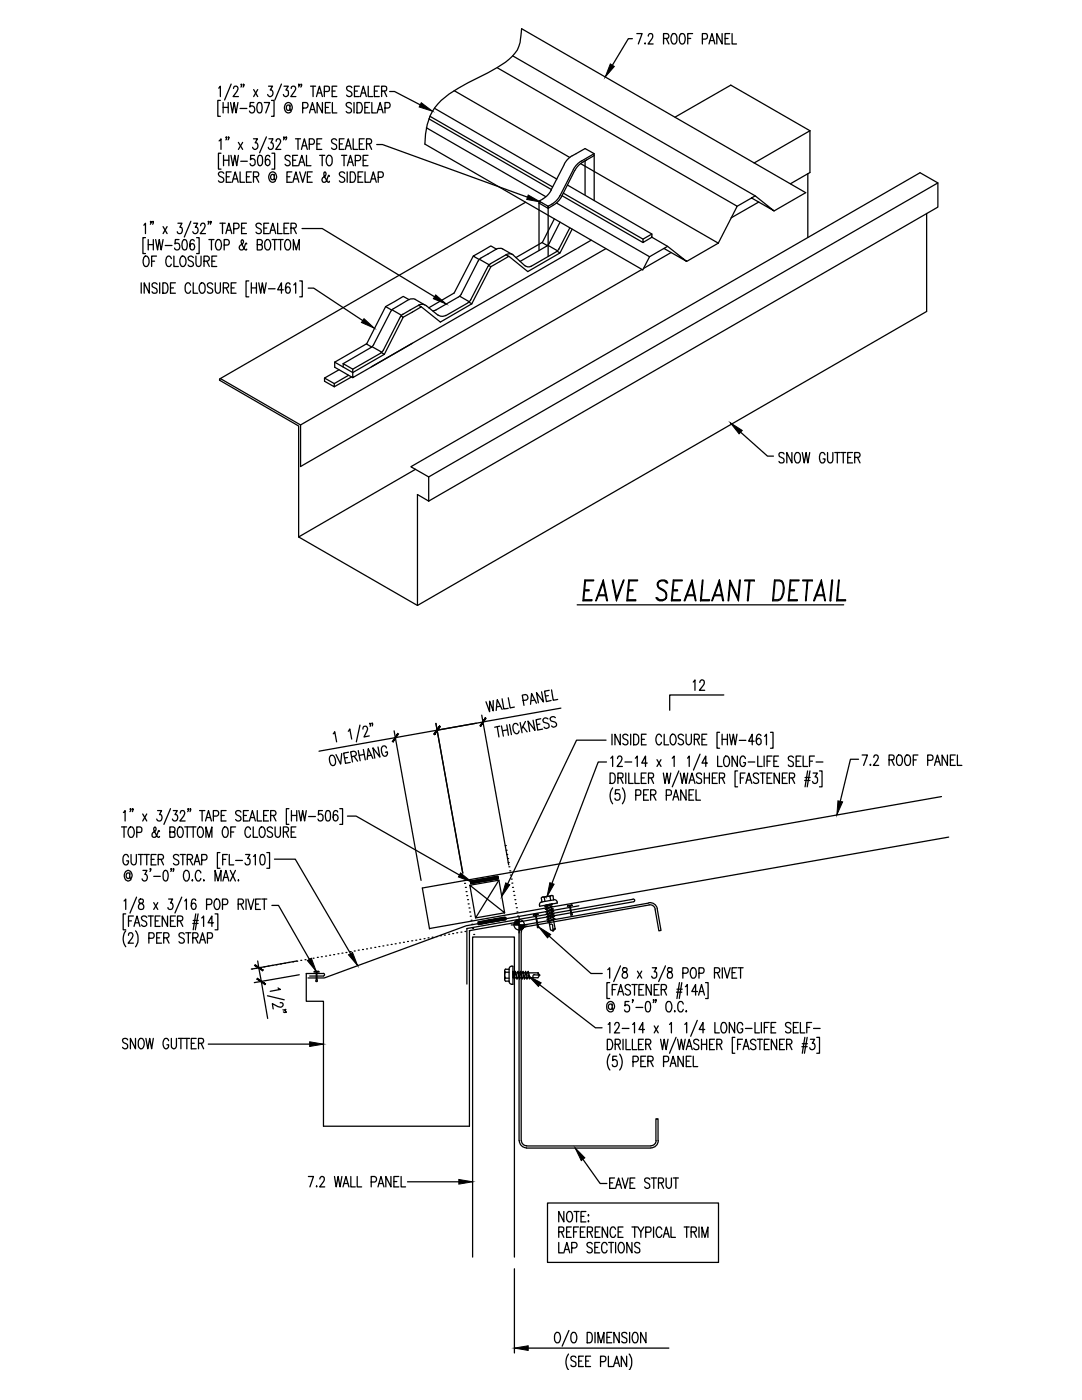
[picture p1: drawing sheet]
<svg xmlns="http://www.w3.org/2000/svg" width="216mm" height="279mm" viewBox="0 0 216 279" stroke-linecap="round" stroke-linejoin="round" font-family="sans-serif">
<g fill="none" stroke="#000" stroke-width=".25">
<path d="M43.6 17.6l.4-.4v2.1M46.1 16.8l-1.3 3.2M46.6 17.7l.1-.4 .5-.1 .2 .2 .1 .4-1 1.5h1.1M48.2 16.9h-.1l.1-.1-.1 .6M48.7 16.9h-.2l.1-.1 .1 .1-.2 .5M50.6 17.9l.8 1.4M51.4 17.9l-.8 1.4M53.6 17.2h.8l-.5 .8a.63 .63 0 0 1 .6 .8 .63 .63 0 0 1-.9 .3l-.2-.2M56.2 16.8l-1.4 3.2M56.7 17.2h.8l-.4 .8a.63 .63 0 0 1 .4 .8 .63 .63 0 0 1-.8 .3l-.2-.2M58.1 17.7l.1-.3 .2-.2 .5 .2a.71 .71 0 0 1-.2 .9l-.7 1h1M59.7 16.9l-.1 .1v-.2l.1 .3-.1 .3"/>
<path d="M60.2 16.9h-.2l.1-.1 .1 .1-.2 .5M62 17.2h1M62.5 17.2v2.1M63.1 19.3l.6-2.1 .6 2.1M63.4 18.6h.7M64.7 18.3l.9-.1 .1-.8-.3-.2h-.7v2.1M66.3 18.2h.6M67.2 17.2h-.9v2.1h.9M70.2 17.5a.52 .52 0 0 0-.7-.3 .52 .52 0 0 0-.3 .7l.7 .4a.56 .56 0 0 1 .2 .9 .56 .56 0 0 1-.9-.2M70.7 18.2h.6M71.7 17.2h-1v2.1h1M71.9 19.3l.6-2.1 .6 2.1"/>
<path d="M72.1 18.6h.8M73.5 17.2v2.1h.9M74.7 18.2h.6M75.7 17.2h-1v2.1h1M76.1 18.2h.7a.51 .51 0 0 0 .4-.5 .51 .51 0 0 0-.4-.5h-.7v2.1M76.7 18.2l.5 1.1M77.8 18.3h.9l5.1 2.6M90.6 18.1l23.1 13.3M99.2 13.5l47.9 27.7-3.8 7.3M102.3 11.1l48.4 28M126.2 7.7h-.8l-3.2 5.3M127.1 6.7h1l-.7 2.1"/>
<path d="M128.6 8.7h.2zM129.4 7.2v-.3a.48 .48 0 0 1 .7-.1 .48 .48 0 0 1 .1 .7l-.9 1.3h1M132.4 7.7h.7a.5 .5 0 0 0 .4-.5 .5 .5 0 0 0-.4-.5h-.7v2.1M133 7.7l.5 1.1M134.2 6.8l.2-.1a.88 .88 0 0 1 .7 1.3 .58 .58 0 0 1-.4 .8 .58 .58 0 0 1-.7-.5l-.1-.8zM135.8 6.8a.62 .62 0 0 1 .7 0 .62 .62 0 0 1 .2 .7l-.1 .8a.51 .51 0 0 1-.5 .5 .51 .51 0 0 1-.5-.5l-.1-.8zM137.2 7.7h.6M138.2 6.7h-1v2.1M140.2 7.8h.6a.58 .58 0 0 0 .4-.5 .58 .58 0 0 0-.4-.6h-.6v2.1M141.5 8.8l.6-2.1 .5 2.1M141.7 8.1h.7M144.1 6.7v2.1l-1.1-2.1v2.1"/>
<path d="M144.7 7.7h.6M145.6 6.7h-.9v2.1h.9M146.1 6.7v2.1h.9M43.7 28.1l.4-.4v2.1M44 20h-.5v3.2h.5M44.1 30.6h-.5v3.2h.5M44.5 20.5v2M44.5 21.4h1M44.6 31v2.1M44.6 32h1.1M44.6 34.6a.52 .52 0 0 0-.6-.3 .52 .52 0 0 0-.3 .7l.8 .5a.55 .55 0 0 1-.1 .8 .55 .55 0 0 1-.8-.2M45.2 35.3h.5"/>
<path d="M45.2 27.4v.1l-.1-.1h.1l-.1 .5M45.5 20.5v2M45.7 27.4l-.1 .1-.1-.1h.2l-.2 .5M45.7 31v2.1M46 20.5l.4 2 .3-2 .4 2 .4-2M46.1 31l.4 2.1 .3-2.1 .4 2.1 .4-2.1M46.1 34.3h-.9v2.1h.9M46.3 36.4l.6-2.1 .6 2.1M46.6 35.7h.7M47.6 28.4l.8 1.4M47.9 34.3v2.1h.9M47.9 21.6h1.4"/>
<path d="M48 32.2h1.3M48.4 28.4l-.8 1.4M49.2 35.3h.6M50.2 34.3h-1v2.1h1M50.6 27.7h.8l-.5 .8a.63 .63 0 0 1 .5 .8 .63 .63 0 0 1-.8 .4l-.2-.3M50.6 35.3h.7a.5 .5 0 0 0 .3-.5 .5 .5 0 0 0-.3-.5h-.7v2.1M50.7 20.5h-.8v.9a.66 .66 0 0 1 1 .3 .66 .66 0 0 1-.7 .8l-.4-.3M50.8 31h-.8v.9a.55 .55 0 0 1 .7-.1 .55 .55 0 0 1 .2 .7 .52 .52 0 0 1-.4 .6 .52 .52 0 0 1-.6-.4M51.1 35.3l.5 1.1M51.5 20.5h.3a1.23 1.23 0 0 1 .4 1.7l-.1 .3h-.4a1.54 1.54 0 0 1-.2-2zM51.6 31.1l.4-.1a.94 .94 0 0 1 .4 1.2l-.2 .7-.4 .2a1.69 1.69 0 0 1-.2-2zM52.7 20.5h1.1l-.8 2"/>
<path d="M53.2 27.3l-1.4 3.2M53.7 27.7h.8l-.5 .8h.3a.65 .65 0 0 1 .2 .9 .65 .65 0 0 1-.9 .2l-.1-.2M53.8 31.3a.42 .42 0 0 0-.6-.2l-.2 .3a2.09 2.09 0 0 0 .2 1.5 .59 .59 0 0 0 .7-.2 .59 .59 0 0 0-.2-.8l-.2-.1a.58 .58 0 0 0-.6 .6M54.2 20h.5v3.2h-.5M54.3 30.6h.5v3.2h-.5M54.7 35.1l-.2-.3a.51 .51 0 0 0-.5 .6 .51 .51 0 0 0 .7 .4v-.2M54.7 34.8v1l.3 .1a.84 .84 0 0 0 0-1.3 .84 .84 0 0 0-1.2 .1 .98 .98 0 0 0-.1 1.1 .98 .98 0 0 0 1 .5l.3-.2M55.1 28.2v-.3a.48 .48 0 0 1 .7-.1 .48 .48 0 0 1 .1 .7l-.9 1.3h1M56.7 27.4l-.1 .1v-.1h.1l-.1 .5M57.2 27.4l-.1 .1-.1-.1h.2l-.2 .5M57.3 35.3h.6M57.9 21.3l-.3-.3a.51 .51 0 0 0-.5 .6 .51 .51 0 0 0 .7 .3l.1-.2"/>
<path d="M57.9 21v.9l.2 .1a.84 .84 0 0 0 .1-1.2 .84 .84 0 0 0-1.3 0 .98 .98 0 0 0-.1 1.2 .98 .98 0 0 0 1.1 .5l.2-.3M57.9 31.3a.52 .52 0 0 0-.7-.3 .52 .52 0 0 0-.3 .7l.7 .4a.55 .55 0 0 1 .2 .9 .55 .55 0 0 1-.9-.2M58.2 34.3h-.9v2.1h.9M58.4 32h.6M58.4 36.4l.6-2.1 .6 2.1M58.7 35.7h.7M59 27.7h1M59.4 31h-1v2.1h1M59.5 27.7v2.1M59.6 33.1l.6-2.1 .6 2.1M59.8 34.3l.6 2.1 .6-2.1M59.8 32.4h.8"/>
<path d="M60.1 29.8l.6-2.1 .6 2.1M60.4 29.1h.7M60.4 21.6h.7a.58 .58 0 0 0 .4-.6 .58 .58 0 0 0-.4-.5h-.7v2M61.2 31v2.1h.8M61.3 35.3h.6M61.7 28.8h.6a.58 .58 0 0 0 .4-.5 .58 .58 0 0 0-.4-.6h-.6v2.1M61.8 22.5l.5-2 .6 2M62 21.9h.7M62.3 34.3h-1v2.1h1M63.2 28.7h.6M63.8 31h1M64.2 27.7h-1v2.1h1"/>
<path d="M64.3 31v2.1M64.3 20.5v2l-1-2v2M64.9 21.4h.6M65.4 31.1l.2-.1a.64 .64 0 0 1 .7 .8 .9 .9 0 0 1-.7 1.3 1.43 1.43 0 0 1-.2-2zM65.7 35.2l-.1-.2-.3 .8a.59 .59 0 0 1-.9 .5l-.2-.3 .1-.4 .7-.6a.46 .46 0 0 0-.2-.7 .72 .72 0 0 0 0 1.1l.5 .9 .3 .1 .1-.2M65.9 20.5h-1v2h1M66.3 20.5v2h.9M67.2 28a.51 .51 0 0 0-.7-.3 .51 .51 0 0 0-.3 .7l.7 .4a.55 .55 0 0 1 .2 .9 .55 .55 0 0 1-.9-.2M67.7 28.7h.6M68.1 31h1.1M68.7 27.7h-1v2.1h1M68.7 31v2.1"/>
<path d="M68.8 34.6a.52 .52 0 0 0-.7-.3 .52 .52 0 0 0-.3 .7l.8 .5a.55 .55 0 0 1-.1 .8 .55 .55 0 0 1-.8-.2M68.9 29.8l.6-2.1 .6 2.1M69.1 29.1h.7M69.3 34.3v2.1M69.3 33.1l.6-2.1 .6 2.1M69.5 32.4h.8M69.9 34.3h.5a1.23 1.23 0 0 1 0 2.1h-.5zM70.1 20.8a.52 .52 0 0 0-.6-.3 .52 .52 0 0 0-.3 .6l.8 .5a.55 .55 0 0 1-.1 .9 .55 .55 0 0 1-.8-.3M70.5 27.7v2.1h.9M70.6 20.5v2M70.9 32.1h.7l.3-.2 .1-.5-.2-.3-.9-.1v2.1M71.2 20.5h.5a1.23 1.23 0 0 1 0 2h-.5z"/>
<path d="M71.4 35.3h.6M71.7 28.7h.6M72.4 34.3h-1v2.1h1M72.5 32h.6M72.7 27.7h-1v2.1h1M72.8 21.4h.6M72.8 34.3v2.1h.9M73.1 28.7l.9-.1 .2-.3-.2-.5-.9-.1v2.1M73.4 31h-.9v2.1h.9M73.6 28.7l.6 1.1M73.8 20.5h-1v2h1M73.9 36.4l.6-2.1 .6 2.1"/>
<path d="M74.1 35.7h.8M74.2 20.5v2h.9M75.2 28.8h1.1l28.9 10.5M75.3 22.5l.5-2 .6 2M75.5 35.4h.6a.58 .58 0 0 0 .4-.5 .58 .58 0 0 0-.4-.6h-.6v2.1M75.5 21.9h.7M76.8 21.6h.7a.58 .58 0 0 0 .4-.6 .58 .58 0 0 0-.4-.5h-.7v2M85.1 25.5l23.8 13.8M85.6 23.7l24.4 14.1M85.8 23.2l24.5 14.1M86.7 21.6l24.4 14.1M108.3 39.7l-.7 .4v.4"/>
<path d="M110 38l-.9 1.1-.8 .6M111.8 39l-.9 1.2-.8 .5M112 39.2l-.8 1.2-.8 .5M112.1 39l16.2 9.4M112.4 38.5l15.9 9.2M112.6 32.8l-2.7 5.2M113.2 36.9l16.9 9.8M114.2 31.1l2.5-1.5 1.9 1.1-3 1.7-.7 .6-.5 .8M114.2 31.1l-.8 .5-.8 1.2M114.4 33.8l-2.7 5.2M114.7 34.1l-2.7 5.2M115.9 32.7l27.4 15.8"/>
<path d="M116.3 32.3l-.7 .6-.9 1.1M117 31.9l-.7 .5M118.6 30.7v.3l-1.9 1.1v6.7M118.6 31v9M134.7 23.4l11.1-6.4 15.8 9.1M150 39.5l4.5 2.6-3.8-3-3.6 2.1M161.2 34.6v12.8M161.6 26.1l-11.1 6.4M161.6 26.1v8.3l-3.9 2.3M187.1 36.5l-101.6 58.7M28.2 56.4v2.1M28.7 44.9l.3-.4v2.1"/>
<path d="M29 51.1a1.01 1.01 0 0 1 .7 1.6 .51 .51 0 0 1-.5 .5 .51 .51 0 0 1-.6-.5v-.8l.1-.5zM29 47.4h-.5v3.2h.5M29.6 47.8v2.1M29.6 48.8h1M29.8 56.4v2.1l-1-2.1v2.1M30.2 44.3h-.2h.2l-.2 .5M30.3 52.1h.5M30.6 44.3h-.1h.1l-.1 .5M30.6 47.8v2.1M31.1 47.8l.3 2.1 .4-2.1 .4 2.1 .3-2.1M31.2 51.1h-.9v2.1M31.4 56.7a.53 .53 0 0 0-.7-.2 .53 .53 0 0 0-.3 .7l.8 .4a.55 .55 0 0 1 0 .9 .55 .55 0 0 1-.9-.3"/>
<path d="M31.9 56.4v2.1M32.5 56.4h.5a1.28 1.28 0 0 1 0 2.1h-.5zM32.5 45.2l.8 1.4M33 49h1.3M33.3 45.2l-.8 1.4M34 57.5h.6M34.2 51.6a.51 .51 0 0 0-.5-.5 .51 .51 0 0 0-.5 .5v1.1a.51 .51 0 0 0 .8 .4l.2-.4M34.7 51.1v2.1h.9M35 56.4h-1v2.1h1M35.5 44.5h.8l-.4 .9a.64 .64 0 0 1 .5 .7 .64 .64 0 0 1-.7 .5l-.2-.1-.1-.3M35.7 47.8h-.7l-.1 .9a.65 .65 0 0 1 1 .4 .65 .65 0 0 1-.7 .8l-.4-.4M36.2 51.2l.2-.1a1.01 1.01 0 0 1 .6 1.6 .53 .53 0 0 1-.5 .5 .53 .53 0 0 1-.5-.5l-.1-.8z"/>
<path d="M36.6 47.9l.3-.1a1.3 1.3 0 0 1 .4 1.7l-.1 .3-.4 .1a1.49 1.49 0 0 1-.2-2zM38 57a.58 .58 0 0 0-.7-.5 .58 .58 0 0 0-.4 .7 1.13 1.13 0 0 0 .5 1.3 .53 .53 0 0 0 .6-.4M38.1 44.2l-1.3 3.1M38.6 56.4v2.1h.8M38.6 51.4a.53 .53 0 0 0-.7-.3 .53 .53 0 0 0-.3 .7l.8 .5a.55 .55 0 0 1 0 .9 .55 .55 0 0 1-.9-.3M38.6 44.5h.8l-.4 .9a.59 .59 0 0 1 .5 .8 .59 .59 0 0 1-1 0M38.8 48.1l-.5-.3a1.36 1.36 0 0 0-.3 1.8l.1 .2a.58 .58 0 0 0 .7-.6 .58 .58 0 0 0-.7-.5l-.2 .5M39.1 51.1l.1 1.8a.47 .47 0 0 0 .4 .3 .47 .47 0 0 0 .5-.3v-1.8M39.2 47.4h.5v3.2h-.5M40 56.6l.2-.2a.9 .9 0 0 1 .7 1.4 .62 .62 0 0 1-.6 .7 .62 .62 0 0 1-.6-.7v-.6zM40 45.1l.3-.6 .5 .1 .1 .3a2.43 2.43 0 0 1-1 1.7h1.1M40.7 52.1l.9-.1 .2-.3-.1-.4-.3-.2h-.7v2.1"/>
<path d="M41.3 52.1l.5 1.1M41.7 44.3h-.2h.2l-.2 .5M41.7 47.8h1M42.1 44.3h-.1h.1l-.1 .5M42.2 47.8v2.1M42.3 52.1h.6M42.4 56.7a.53 .53 0 0 0-.7-.2 .53 .53 0 0 0-.2 .7l.8 .4a.55 .55 0 0 1-.1 .9 .55 .55 0 0 1-.8-.3M43 56.4v1.8a.47 .47 0 0 0 .5 .3 .47 .47 0 0 0 .4-.3l.1-1.8M43.3 51.1h-1v2.1h1M43.3 47.9l.2-.1a.9 .9 0 0 1 .7 1.3l-.1 .3a.51 .51 0 0 1-.8 .4l-.3-.7v-.5zM43.9 44.5h1M44.4 44.5v2.1"/>
<path d="M44.6 57.5l.9-.2 .1-.3-.1-.3-.3-.3h-.6v2.1M44.7 48.9h.7a.58 .58 0 0 0 .4-.5 .58 .58 0 0 0-.4-.6h-.7v2.1M45.1 46.6l.6-2.1 .6 2.1M45.1 57.5l.5 1M45.3 45.9h.7M46.1 57.5h.6M46.6 45.6h.7a.58 .58 0 0 0 .4-.5 .58 .58 0 0 0-.4-.6h-.7v2.1M47.1 56.4h-1v2.1h1M48.2 45.5h.6M49.2 44.5h-1v2.1h1M49.2 48.7v-.2l-.2 .1-.2 .7a.64 .64 0 0 1-.8 .6l-.2-.2-.1-.4 .8-.8a.47 .47 0 0 0-.2-.7 .72 .72 0 0 0 0 1.1l.6 .9 .3 .1v-.2M49.6 56.1h-.5v3.1h.5"/>
<path d="M50.2 57.5h1M50.2 56.4v2.1M51.2 56.4v2.1M51.3 48.8l.9-.1 .2-.3-.2-.5-.9-.1v2.1l.9-.1 .2-.6-.2-.3-.2-.1M51.6 56.4l.4 2.1 .4-2.1 .3 2.1 .4-2.1M52.1 44.8a.52 .52 0 0 0-.6-.3 .52 .52 0 0 0-.3 .7l.8 .5a.55 .55 0 0 1-.1 .9 .55 .55 0 0 1-.8-.3M52.6 45.5h.6M52.9 48.1l.3-.3a1.01 1.01 0 0 1 .7 1.6 .57 .57 0 0 1-.7 .5 .57 .57 0 0 1-.4-.8zM53.6 57.6h1.3M53.6 44.5h-1v2.1h1M53.8 46.6l.6-2.1 .6 2.1M54 45.9h.8"/>
<path d="M54.3 47.8h1M54.8 47.8v2.1M55.4 44.5v2.1h.9M55.5 47.8h1M56 47.8v2.1M56.5 57.8h-1.1l.8-1.4v2.1M56.7 45.5h.6M57.1 47.9l.2-.1a.9 .9 0 0 1 .7 1.3 .62 .62 0 0 1-.6 .8 .62 .62 0 0 1-.6-.8v-.5zM57.6 44.5h-.9v2.1h.9M57.9 56.7l-.1-.1-.4-.2a1.36 1.36 0 0 0-.3 1.8l.1 .2a.58 .58 0 0 0 .7-.5 .58 .58 0 0 0-.7-.6l-.2 .5M58.1 45.5h.6a.5 .5 0 0 0 .4-.5 .5 .5 0 0 0-.4-.5h-.6v2.1M58.5 49.9v-2.1l.6 2.1 .6-2.1v2.1"/>
<path d="M58.6 45.5l.5 1.1M58.6 56.9l.4-.5v2.1M59.8 56.1h.5v3.1h-.5M60.3 45.6h4l22.4 13.6M61.5 57.5h1.1l9.8 6.5M81.6 59.8l-3.1 1.8M82.8 59.7l1.9 1.1M82.9 59.7l-.7-.1-.6 .2-1.1-.6-3.6 2M91.7 59.1l1.9 1.1M94.4 51.1l-3.8 7.4-5.1 2.9M95.7 51.7l1.9 1.1M96 51.5l-.6 .6-3.5 6.8-4.9 2.9-.6 .2"/>
<path d="M97.5 53l.4 .2-3.8 7.4M97.9 52.6l3.1-1.7 .5 .3-3.6 2M97.9 52.6l-.5 .6-3.5 6.6-.5 .6M99 49.7l-1.1-.6-3.5 2 1.1 .6M99 49.7l-3 1.8M100.3 49.7l1.9 1.1M100.3 49.7l-.6-.2-.6 .2M102.3 50.8l2.5 2.3M102.3 50.8a1.38 1.38 0 0 0-1.3 0M104.9 40.4l-61.1 35.2M107.6 40.5l1.8 1.1M107.6 40.1l1.8 1.1"/>
<path d="M107.6 40.5v9.5M108.1 48.4l1.1 .6M109.1 49.1l-5.3 3.1M109.3 49l1.9 1.1M109.4 41.2v10M109.6 48.5l-.5 .6M110.1 40.7l-.7 .5M110.4 41l-1 .6v-.4M110.6 43.7l-2.4 4.7-5.3 3M111 50.3l-5 2.8a.99 .99 0 0 1-1.1 0M111.1 40.5l18.5 10.7M111.2 50.1l.5 .4-6.4 3.7-3.8-3"/>
<path d="M111.6 49.6l-.6 .6M111.7 44.3l-2.1 4.3M113.7 45.5l-2.2 4.2M114.2 45.7l-2.5 4.8M118 47.9l-43.9 25.3M120.9 49.6l-60.9 35.2M128.1 53.8l-68.1 39.3v-8.3l-15.9-9.2h-.2l-.1 .3M128.3 47.7l1.8-1v.6l-1.8 1.1zM130.1 47.3l3.1 1.9M132.5 49.6l4.5 2.6-3.8-3-3.6 2M133.9 50.4l-5.5 3.2M143.3 48.5l-6.3 3.7"/>
<path d="M151.4 40.3l-5.5 3.2M154.5 42.1l6.3-3.6-56.7-32.8-.1 .9a6.6 6.6 0 0 1-3.1 5.8l-3.5 2.1a39.2 39.2 0 0 0-9.4 5.5 10.1 10.1 0 0 0-3.1 6.8l-.1 2 43.5 25.1 1.3-2.7M184.9 42.6v19.6l-101.6 58.6-23.7-13.6M43.8 75.9l15.8 9.1v22.2M64.8 75.5v.6l1.9 1.1v-.6M66.8 72.3v1l3.6 2.1M67.6 73.8l-2.8 1.7 1.9 1.1 2.8-1.7M68.5 72.6l1.9 1.1M68.5 72.6v.7M70.1 75.2l-3.4 2M73.1 68.6l1.1 .7M74.2 69.2l2 1.1"/>
<path d="M74.6 68.8l-.6 .5-5.5 3.3M75.9 70.5l-5.5 3.2M76.1 70.4l.6 .3M76.5 69.9l-.5 .5M76.7 70.7l-6.3 3.7-3.6-2.1M76.9 61.2l-3.7 7.4-6.4 3.7M76.9 61.2l1.1 .6M78.2 61.8l1.9 1.1M78.5 61.6l-.5 .5-3.5 6.7M79.9 63.3l-3.4 6.6M80 63l.5 .3-3.8 7.4M82.3 68.5l-11.9 6.9v-1.7"/>
<path d="M83.5 60.9l.6 .3-3.6 2.1M83.5 60.9l-3.1 1.8-.5 .5M83.5 60.9a1.38 1.38 0 0 1 1.6 .1l2.3 1.9a1.51 1.51 0 0 0 1.5 0M93.4 60.4l-4.5 2.6M93.6 60.3l.5 .3M94.1 60.6l-6.2 3.7-3.8-3.1M82 93.1l101.6-58.6 3.5 2v4.8l-101.6 58.7v-4.8zM82.9 93.7l-23.3 13.5M147.8 86.2l5.3 4.8h1.2M156.4 90.6a.52 .52 0 0 0-.6-.3 .52 .52 0 0 0-.3 .7l.8 .5a.55 .55 0 0 1 0 .9 .55 .55 0 0 1-.9-.3M158 90.3v2.1l-1-2.1v2.1M158.8 90.4l.2-.1a.88 .88 0 0 1 .7 1.3 .58 .58 0 0 1-.4 .8 .58 .58 0 0 1-.7-.5l-.1-.8z"/>
<path d="M160.1 90.3l.4 2.1 .4-2.1 .3 2.1 .4-2.1M164.6 90.8a.51 .51 0 0 0-.5-.5 .51 .51 0 0 0-.5 .5v1.1a.51 .51 0 0 0 .3 .4 .51 .51 0 0 0 .5 0l.2-.7h-.4M165.1 90.3v1.5a.55 .55 0 0 0 .3 .5 .55 .55 0 0 0 .6 0l.2-.5v-1.5M166.6 90.3h1M167.1 90.3v2.1M167.8 90.3h1M168.3 90.3v2.1M169.1 91.3h.6M170.1 90.3h-1v2.1h1M170.5 91.3h.7a.5 .5 0 0 0 .4-.5 .5 .5 0 0 0-.4-.5h-.7v2.1M171.1 91.3l.5 1.1M85.5 100l-2.2-1.3v22.1"/>
<path d="M116.7 117.7h.8v.2h-.8M116.7 115.8h1.8l-.1 .1h-1.6l-.3 3.8h1.6v.2h-1.8zM119.2 118.9h1.8M119.4 118.7h1.5M120.4 115.8l.8 4.1h-.1l-.8-3.6-1.3 3.6h-.1zM122.2 115.8h.1l.7 3.5 1.4-3.5h.1l-1.5 4.1zM125.4 117.7h.9v.2h-.9M125.5 115.8h1.7v.1h-1.6l-.3 3.8h1.6v.2h-1.8zM131.5 115.9a1.16 1.16 0 0 1 1.8 .4h-.3l-.2-.2a.99 .99 0 0 0-1.5 .2l.1 .8 .3 .2a1.68 1.68 0 0 1 1.3 2 1.18 1.18 0 0 1-2.1 0h.3l.1 .2a1.16 1.16 0 0 0 1.6-.2 1.38 1.38 0 0 0-1.2-1.8 .96 .96 0 0 1-.2-1.6zM134.3 117.7h.9v.2h-.9M134.4 115.8h1.7v.1h-1.6l-.4 3.8h1.7l-.1 .2h-1.7zM136.9 118.9h1.8"/>
<path d="M137.1 118.7h1.4M138.1 115.8l.8 4.1h-.1l-.8-3.6-1.3 3.6h-.2zM140.2 115.8h.1l-.4 3.9h1.7l-.1 .2h-1.7zM142.4 118.9h1.8M142.6 118.7h1.4M143.5 115.8l.9 4.1h-.2l-.7-3.6-1.4 3.6h-.1zM145.7 115.8l1.6 3.5 .3-3.5h.1l-.4 4.1-1.6-3.6-.3 3.6h-.1zM148.6 115.8h1.9v.1h-1.9zM149.5 115.9l-.4 4h.2l.3-4M154.5 115.8h1.1a1.47 1.47 0 0 1 .9 1.5 3.4 3.4 0 0 1-.8 2.4l-.5 .2h-1zM154.7 115.9h.9a1.23 1.23 0 0 1 .7 1.4 3.8 3.8 0 0 1-.6 2.2l-.5 .2h-.9zM157.6 117.7h.9v.2h-.9"/>
<path d="M157.7 115.8h1.8l-.1 .1h-1.6l-.3 3.8h1.6v.2h-1.8zM160.2 115.8h1.9v.1h-1.9zM161.1 115.9l-.4 4h.2l.3-4M162.7 118.9h1.8M162.9 118.7h1.5M163.9 115.8l.8 4.1h-.1l-.7-3.6-1.4 3.6h-.2zM166 115.8h.1l-.3 4.1h-.2zM167.3 115.8h.2l-.4 3.9h1.6v.2h-1.8zM98.4 139.8v2.1l-.7-2v2.1l-.7-1.9M100.2 139.5l.3 2 .9-.1M101.4 139.2l.4 2.1 .8-.2M104.4 139.8l.7-.1 .1-.2a.61 .61 0 0 0-.4-.9l-.6 .1 .3 2.1"/>
<path d="M106.7 139.7l-.7 .1M108.1 138.1l.3 2-1.4-1.9 .4 2.1M109.4 138.8l-.6 .1M109.6 137.8l-.9 .1 .3 2.1 1-.2M110.1 137.7l.3 2.1 .9-.2M115.2 120.7h53.1M138.3 136.1l.4-.4v2.1M139.6 136.2l.1-.3a.48 .48 0 0 1 .7-.1 .48 .48 0 0 1 .1 .7l-.9 1.3h1M144.4 138.7h-10.8v3M65.9 150.9l.1-.1a.64 .64 0 0 1 .9 .6 1.22 1.22 0 0 1-.2 1.4 .64 .64 0 0 1-.9-.7 1.32 1.32 0 0 1 .1-1.2zM66.5 146.4l.3-.4 .4 2.1M68.2 150.4l-.2 2.1-1-1.9"/>
<path d="M69.3 151.2l-.6 .1M69.5 145.9l.3-.4 .4 2M69.5 150.1l-.9 .2 .3 2 1-.1M70.1 151l.7-.1a.51 .51 0 0 0 .3-.6 .51 .51 0 0 0-.5-.4l-.6 .1 .3 2.1M70.6 150.9l.8 1M71.5 149.8l.4 2M71.8 144.7l-.7 3.4M72.4 145.5l.2-.5h.6a.71 .71 0 0 1 0 1l-.6 1.1 1.1-.2M72.5 149.6l.4 2.1M72.7 150.6l-1 .2M73.9 144.4v.1h-.1v-.2l.1 .3v.4M74.1 150.7l-.8 .1"/>
<path d="M74.3 144.4h-.1l.2 .1-.1 .4M74.4 151.4l-.9-2-.2 2.2M75.4 149.1l.4 2-1.4-1.9 .4 2.1M77.1 149.3a.57 .57 0 0 0-.8-.4 .57 .57 0 0 0-.2 .8l.2 .8a.52 .52 0 0 0 .7 .4l.3-.3v-.6l-.4 .1M78.6 145.9l5.4 29.8M87 144.4l5.4 29.9M95 144.3l-7.8 1.4M96.1 142.7l5.4 29.9M96.5 144.1l-32.8 5.8M99.2 145l.4 2.1M99.7 144.9l-1 .2M99.9 140.9l-.8 .2"/>
<path d="M100.1 144.9l.3 2M100.2 141.6l-1-2-.2 2.2M101.1 144.7l.4 2M101.3 145.6l-1 .3M101.7 144.6l.4 2M103.4 144.8a.57 .57 0 0 0-.8-.4 .57 .57 0 0 0-.3 .9l.3 .7a.52 .52 0 0 0 .6 .4 .52 .52 0 0 0 .4-.5M103.8 144.2l.4 2M104.3 145l.9 1.1M104.8 144l-.8 1.6M106.4 143.7l.4 2.1-1.4-1.9 .3 2.1M107 140.3l-.9-1.9-.2 2.2M107.7 144.5l-.6 .1"/>
<path d="M107.9 143.4l-.9 .3 .3 2 1-.2M109.3 143.5a.53 .53 0 0 0-.8-.1 .53 .53 0 0 0 0 .8l.7 .1a.55 .55 0 0 1 .3 .9 .55 .55 0 0 1-.9-.1M110.8 143.2a.53 .53 0 0 0-.7-.1 .53 .53 0 0 0-.2 .7l.7 .3a.55 .55 0 0 1 .4 .8 .55 .55 0 0 1-.9 0M111.9 141.3l-15.5 2.8M120.9 147.7h-5.9l-13.7 28.7M121 152.1h-1.6l-9.3 24.2M121.7 154.3h.5a1.27 1.27 0 0 1 0 2.1h-.5zM121.9 151.3l.3-.4v2.1M122.1 146.5v2.1M122.2 157.2a2.71 2.71 0 0 0 0 3.2M123.2 151.4l.1-.3a.47 .47 0 0 1 .7-.1 .47 .47 0 0 1 0 .7l-.9 1.3h1.1M123.3 155.3h.7a.51 .51 0 0 0 .3-.5 .51 .51 0 0 0-.3-.5h-.7v2.1"/>
<path d="M123.6 157.6h-.8v.9v-.1a.64 .64 0 0 1 .9 .6 .64 .64 0 0 1-.9 .6l-.1-.3M123.8 146.5v2.1l-1.1-2.1v2.1M123.8 155.3l.5 1.1M124.2 157.2a2.71 2.71 0 0 1 0 3.2M124.7 152.1h1.4M124.9 154.3v2.1M125.3 146.8a.51 .51 0 0 0-.7-.2 .51 .51 0 0 0-.2 .6l.6 .4a.55 .55 0 0 1 .2 .9 .55 .55 0 0 1-.9-.1M125.5 154.3v2.1h.9M125.8 146.5v2.1M126.4 146.5h.5a1.32 1.32 0 0 1 0 2.1h-.5zM126.7 154.3v2.1h.9M126.8 151.3l.4-.4v2.1"/>
<path d="M126.9 158.7h.6l.2-.1 .2-.3a.52 .52 0 0 0-.4-.7h-.6v2.1M128 155.3h.6M128 147.5h.6M128.4 158.6h.6M128.9 154.3h-.9v2.1h.9M128.9 146.5h-.9v2.1h.9M129.1 152.3h-1.1l.8-1.4v2.1M129.4 155.3l.9-.1 .1-.3a.47 .47 0 0 0-.4-.6h-.6v2.1M129.4 157.6h-1v2.1h1M129.8 158.6l.9-.1 .2-.3-.1-.4-.3-.2h-.7v2.1M129.9 155.3l.5 1.1M130.3 158.6l.6 1.1"/>
<path d="M131.1 151.6l.8 1.4M131.9 151.6l-.8 1.4M132 147a.51 .51 0 0 0-.8-.3 1.43 1.43 0 0 0 .1 1.9 .58 .58 0 0 0 .7-.5M132.4 154.3l.3 2.1 .4-2.1 .4 2.1 .3-2.1M132.5 146.5v2.1h.9M133 158.7l.8-.1 .1-.8-.3-.2h-.6v2.1M133.8 146.8l.3-.3a1.01 1.01 0 0 1 .7 1.6 .58 .58 0 0 1-.7 .5 .58 .58 0 0 1-.4-.8zM134.1 151.3l.4-.4v2.1M134.3 159.7l.6-2.1 .6 2.1M134.5 159h.7M135.5 153.9l-1.4 3.1M135.7 154.3l.4 2.1 .4-2.1 .4 2.1 .3-2.1"/>
<path d="M136.4 146.8a.53 .53 0 0 0-.7-.3 .53 .53 0 0 0-.3 .7l.7 .4a.57 .57 0 0 1 .1 1 .57 .57 0 0 1-.9-.2M136.9 157.6v2.1l-1.1-2.1v2.1M136.9 146.5v1.6a.57 .57 0 0 0 .6 .5l.4-.2 .1-.3v-1.6M137.2 151.3l.3-.4v2.1M137.5 156.4l.6-2.1 .6 2.1M137.5 158.6h.6M137.7 155.7h.7M138.4 157.6h-.9v2.1h.9M138.5 147.5h.9l.2-.4-.2-.4-.9-.2v2.1M138.9 157.6v2.1h.9M139.1 147.5l.5 1.1M139.7 150.5l-1.3 3.2"/>
<path d="M140 154.6a.53 .53 0 0 0-.6-.3 .53 .53 0 0 0-.4 .4l.1 .3 .8 .5a.55 .55 0 0 1-.1 .8 .55 .55 0 0 1-.8-.2M140.1 147.5h.6M140.5 155.3h1M140.5 154.3v2.1M141 146.5h-.9v2.1h.9M141.2 152.3h-1.1l.7-1.4v2.1M141.5 154.3v2.1M142.1 155.3h.6M143.1 154.3h-1v2.1h1M143.2 150.9v2.1h.9M143.5 155.3l1-.1 .1-.3a.47 .47 0 0 0-.4-.6h-.7v2.1M143.6 146.1h-.5v3.2h.5"/>
<path d="M144.1 155.3l.5 1.1M144.1 147.5h1M144.1 146.5v2.1M144.5 151.2l.3-.3a1.01 1.01 0 0 1 .7 1.6 .51 .51 0 0 1-.5 .5 .51 .51 0 0 1-.5-.5l-.1-.8zM145.1 146.5v2.1M145.6 146.5l.4 2.1 .3-2.1 .4 2.1 .4-2.1M147.1 150.9v2.1l-1-2.1v2.1M147.2 153.9h-.5v3.1h.5M147.5 147.8h1.3M147.7 155.3h.6M148.7 154.3h-1v2.1M148.7 151.4a.51 .51 0 0 0-.5-.5 .51 .51 0 0 0-.5 .5v1.1a.51 .51 0 0 0 .8 .4l.2-.7h-.3"/>
<path d="M148.8 156.4l.6-2.1 .6 2.1M149 155.7h.8M149.3 152.1h1.3M150.5 147.9h-1.1l.7-1.4v2.1M151.2 150.9v2.1h.9M151.4 154.6a.52 .52 0 0 0-.7-.3 .52 .52 0 0 0-.3 .7l.8 .5a.55 .55 0 0 1-.1 .8 .55 .55 0 0 1-.8-.2M151.7 154.3h1M151.8 146.8l-.4-.3a1.55 1.55 0 0 0-.2 2 .59 .59 0 0 0 .7-.3 .59 .59 0 0 0-.2-.7l-.2-.2-.3 .2-.3 .4M152.2 154.3v2.1M152.5 150.9v2.1M152.6 147l.3-.5v2.1M153.1 151.9h.6"/>
<path d="M153.1 155.3h.6M153.7 146.1h.5v3.2h-.5M154 150.9h-.9v2.1M154 154.3h-.9v2.1h.9M154.4 151.9h.6M155.3 150.9h-.9v2.1h.9M155.5 154.3v2.1l-1-2.1v2.1M156.1 155.3h.6M157.1 154.3h-1v2.1h1M157.5 155.3h.7l.4-.4a.47 .47 0 0 0-.4-.6h-.7v2.1M158 155.3l.6 1.1M158.3 151.2a.51 .51 0 0 0-.7-.3 .51 .51 0 0 0-.2 .7l.6 .4a.52 .52 0 0 1 .3 .6 .52 .52 0 0 1-.6 .4l-.4-.3"/>
<path d="M158.9 151.9h.6M159.8 150.9h-.9v2.1h.9M160.3 150.9v2.1h.8M160.6 155.8h1M160.6 155.2h1.1M161.1 153.9l-.5 3.1M161.5 151.9h.6M161.6 153.9l-.5 3.1M162.2 154.3h.9l-.5 .7a.65 .65 0 0 1 .5 .9 .65 .65 0 0 1-.9 .4l-.1-.3M162.5 150.9h-1v2.1M162.8 152.1h1.4M163.5 153.9h.5v3.1h-.5"/>
<path d="M171.3 151.5h-1.6l-2 8.4M172 150.7h1.1l-.8 2.1M173.7 152.5v.3zM174.4 151.1l.1-.3 .4-.1 .3 .1v.5l-.9 1.5h1M177.4 151.7l.9-.1 .1-.3a.47 .47 0 0 0-.4-.6h-.6v2.1M177.9 151.7l.5 1.1M179.2 150.8l.1-.1a.99 .99 0 0 1 .7 1.5 .58 .58 0 0 1-.7 .5 .58 .58 0 0 1-.4-.8 1.2 1.2 0 0 1 .3-1.1zM180.8 150.8l.2-.1a.64 .64 0 0 1 .7 .7 .9 .9 0 0 1-.7 1.4 1.43 1.43 0 0 1-.2-2zM182.2 151.7h.6M183.2 150.7h-1v2.1M185.1 151.7h.9l.2-.3-.1-.6-.3-.1h-.7v2.1M186.5 152.8l.6-2.1 .5 2.1"/>
<path d="M186.7 152h.7M187.9 159l-103.6 18.2 1.4 8.2M189 150.7v2.1l-1-2.1v2.1M189.6 151.7h.6M190.6 150.7h-1v2.1h1M191 150.7v2.1h.9M24.2 165h1.1M24.6 162.2l.4-.4v2M24.8 179.8l.3-.4v2.1M24.8 165v2.1M25.6 171a.58 .58 0 0 0-.7-.5 .58 .58 0 0 0-.4 .8 .88 .88 0 0 0 .8 1.3l.3-.5v-.3h-.3M25.9 165.2l.1-.2a1.01 1.01 0 0 1 .7 1.6 .53 .53 0 0 1-.5 .5 .53 .53 0 0 1-.6-.5v-.8z"/>
<path d="M25.9 174.5l-.2-.3a.55 .55 0 0 0-.6 .6 .55 .55 0 0 0 .6 .5l.2-.3M25.9 174.2l.1 1.1a.85 .85 0 0 0 .1-1.4 .88 .88 0 0 0-1.2 .2 .88 .88 0 0 0 0 1.1 .68 .68 0 0 0 .5 .6 .68 .68 0 0 0 .7-.3M26.1 161.5h-.2h.2l-.2 .5M26.1 170.5v1.5a.55 .55 0 0 0 .3 .5 .55 .55 0 0 0 .6 0l.2-.5v-1.5M26.5 161.5h-.1h.1l-.1 .5M27.2 179l-1.3 3.2M27.3 166.1h.7l.2-.1 .1-.3a.52 .52 0 0 0-.3-.7h-.7v2.1M27.6 170.5h1M27.8 179.5a.5 .5 0 0 0 .1 .7 .64 .64 0 0 1 .8 .6 .64 .64 0 0 1-.7 .7 .67 .67 0 0 1-.3-.8 .67 .67 0 0 1 .7-.5 .44 .44 0 0 0 .2-.4 .44 .44 0 0 0-.3-.4zM28.1 170.5v2.1M28.5 162.4l.8 1.4M28.5 173.7h.8l-.4 .8a.63 .63 0 0 1 .5 .8 .63 .63 0 0 1-.9 .4l-.2-.3"/>
<path d="M28.8 170.5h1M29.3 162.4l-.8 1.4M29.3 170.5v2.1M30.1 173.4l-.1 .1-.1-.1h.2l-.2 .5M30.2 171.5h.6M30.7 174.9h1.3M31.1 170.5h-.9v2.1h.9M31.4 161.8h.8l-.4 .8a.64 .64 0 0 1 .5 .7 .64 .64 0 0 1-.6 .5l-.4-.3M31.6 171.5h.6a.5 .5 0 0 0 .4-.5 .5 .5 0 0 0-.4-.5h-.6v2.1M31.8 165.9l-.1-.2-.3 .8a.59 .59 0 0 1-.9 .5l-.1-.7 .7-.6a.5 .5 0 0 0-.2-.7 .65 .65 0 0 0 0 1.1l.5 .9 .3 .1 .1-.2M32.1 171.5l.5 1.1M32.8 173.8l.3-.1a1.51 1.51 0 0 1 0 2.1h-.1a1.71 1.71 0 0 1-.2-2z"/>
<path d="M33.6 179.4h.8l-.4 .8h.2a.65 .65 0 0 1 .3 .9 .65 .65 0 0 1-.9 .2l-.1-.2M33.9 166h.7a.55 .55 0 0 0 .3-.5 .55 .55 0 0 0-.3-.5h-.7v2.1h.7l.3-.2v-.7l-.3-.2M34 161.4l-1.3 3.1M34.2 173.4l-.1 .1v-.1h.1l-.1 .5M34.6 161.8h.8l-.5 .8a.59 .59 0 0 1 .5 .9 .59 .59 0 0 1-1 0M34.7 173.4l-.1 .1-.1-.1h.2l-.2 .5M35.5 165.3l.3-.3a1.01 1.01 0 0 1 .7 1.6 .51 .51 0 0 1-.5 .5 .51 .51 0 0 1-.5-.5l-.1-.8zM35.7 170.8a.52 .52 0 0 0-.7-.3 .52 .52 0 0 0-.3 .7l.8 .5a.55 .55 0 0 1-.1 .9 .55 .55 0 0 1-.8-.3M36 162.3l.1-.4 .2-.1 .4 .1 .2 .3a2.43 2.43 0 0 1-1 1.6h1M36 170.5h1M36.3 179l-1.4 3.2M36.5 170.5v2.1"/>
<path d="M36.7 174l.3-.3a.9 .9 0 0 1 .8 1.3l-.1 .3a.59 .59 0 0 1-.7 .5l-.3-.3-.1-.5zM36.9 179.8l.3-.4v2.1M36.9 165h1M37.4 171.5h.6a.5 .5 0 0 0 .4-.5 .5 .5 0 0 0-.4-.5h-.6v2.1M37.4 165v2.1M37.6 161.5h-.1h.1l-.1 .5M37.9 171.5l.5 1.1M38 161.5h-.1h.1l-.1 .5M38 165h1.1M38.3 175.7h.2l-.1 .1zM38.6 165v2.1M38.7 172.6l.6-2.1 .6 2.1"/>
<path d="M38.9 171.9h.8M39.1 179.7l-.1-.2-.4-.1a1.14 1.14 0 0 0-.4 1.4l.2 .6a.58 .58 0 0 0 .7-.5 .58 .58 0 0 0-.7-.6l-.2 .5M39.7 165.2l.1-.2a1.01 1.01 0 0 1 .7 1.6 .57 .57 0 0 1-.7 .5 .57 .57 0 0 1-.4-.8 1.2 1.2 0 0 1 .3-1.1zM39.8 161.8h1.1M40.1 174.2a.51 .51 0 0 0-.8-.4 1.43 1.43 0 0 0 .1 2 .58 .58 0 0 0 .7-.5M40.2 171.6h.7a.58 .58 0 0 0 .4-.5 .58 .58 0 0 0-.4-.6h-.7v2.1M40.3 161.8v2M40.7 175.6v.2zM41 163.8l.6-2 .6 2M41.1 167.1v-2.1l.6 2.1 .6-2.1v2.1M41.2 163.2h.8M42.6 162.9h.7a.58 .58 0 0 0 .3-.6 .58 .58 0 0 0-.3-.5h-.7v2"/>
<path d="M42.9 175.8v-2.1l.6 2.1 .6-2.1v2.1M43 179.5l.2-.1a.9 .9 0 0 1 .7 1.3l-.1 .3a.51 .51 0 0 1-.8 .4l-.3-.7v-.5zM43.9 170.2h-.5v3.1h.5M44.1 162.7h.6M44.4 171.5h.6M44.5 175.8l.6-2.1 .6 2.1M44.6 165.2l.2-.2a.9 .9 0 0 1 .7 1.3v.3a.51 .51 0 0 1-.9 .4l-.2-.7v-.5zM44.7 175.1h.8M45.1 161.8h-1v2h1M45.4 170.5h-1v2.1M45.7 170.5v2.1h.9M46 173.7l1 2.1"/>
<path d="M46 166h.6M47 173.7l-1 2.1M47 165h-1v2.1M47 171.7h1.4M47.6 175.6v.2zM48.1 162.1a.52 .52 0 0 0-.7-.3 .52 .52 0 0 0-.3 .6l.8 .6a.55 .55 0 0 1-.1 .8 .55 .55 0 0 1-.8-.3M48.6 162.7h.6M49 170.5h.9l-.5 .8h.2a.63 .63 0 0 1 .3 .9 .63 .63 0 0 1-.9 .2l-.1-.2M49.1 179.4v2.1M49.5 179.4l.6 2.1 .6-2.1M49.6 161.8h-1v2h1M49.8 163.8l.6-2 .6 2"/>
<path d="M50 165.5a.51 .51 0 0 0-.8-.3 1.37 1.37 0 0 0 .1 1.9 .52 .52 0 0 0 .7-.5M50 163.2h.7M50.5 165v2.1h.9M50.6 170.9l.4-.4v2.1M51.3 161.8v2h.9M52 179.4h-1v2.1h1M52 165.2l.1-.2a1.01 1.01 0 0 1 .7 1.6 .57 .57 0 0 1-.7 .5 .57 .57 0 0 1-.4-.8 1.2 1.2 0 0 1 .3-1.1zM52.1 170.6l.3-.1a1.37 1.37 0 0 1 0 2.1h-.1a1.23 1.23 0 0 1-.4-1.7zM52.2 179.4h1M52.6 162.7h.6M52.7 179.4v2.1M53.2 170.2h.6v3.1h-.6"/>
<path d="M53.6 161.8h-1v2h1M54 162.7h.7a.5 .5 0 0 0 .4-.4 .5 .5 0 0 0-.4-.5h-.7v2M54.4 165.3a.53 .53 0 0 0-.7-.3 .53 .53 0 0 0-.3 .7l.8 .5a.55 .55 0 0 1-.1 .9 .55 .55 0 0 1-.8-.3M54.5 162.7l.6 1.1M54.8 171.5h4.1l11.1 18.8M54.9 165l.1 1.8a.48 .48 0 0 0 .4 .3 .48 .48 0 0 0 .5-.3l.1-1.8M56.5 166h.7a.55 .55 0 0 0 .4-.5 .55 .55 0 0 0-.4-.5h-.7v2.1M57.1 166l.5 1.1M57.6 161.4h-.5v3.1h.5M58.1 166h.6M58.2 162.7h1M58.2 161.8v2"/>
<path d="M59 165h-.9v2.1h.9M59.2 161.8v2M59.6 161.8l.4 2 .4-2 .4 2 .3-2M61.6 163h1.3M64.3 161.8h-.7v.8a.65 .65 0 0 1 .8 .1 .65 .65 0 0 1 0 .8 .52 .52 0 0 1-.5 .4 .52 .52 0 0 1-.5-.4M65.1 161.9l.4-.1a.94 .94 0 0 1 .4 1.2l-.2 .8h-.4a1.3 1.3 0 0 1-.3-1.6zM67.4 162.1a.42 .42 0 0 0-.7-.2l-.2 .3a2.16 2.16 0 0 0 .2 1.6 .58 .58 0 0 0 .8-.6 .58 .58 0 0 0-.8-.5l-.2 .5M67.8 161.4h.6v3.1h-.6M69.3 162.9h1.8l20.6 11.7M92.5 175.1h.1M92.7 176.3h.1M92.9 177.1h.1"/>
<path d="M93 177.9h.1M93.1 178.7h.1M93.3 179.5h.1M93.8 176.7l5.8-1 1.1 6.5-5.8 1-1.1-6.5 6.9 5.5M93.8 175.8l5.5-.9 .1 .5-5.5 .9zM93.9 176.3h.1M93.9 176.2h.1M93.9 176.1h.1M93.9 176h.1M93.9 175.8h.1M94.1 176.2h.1M94.1 176h.1"/>
<path d="M94.1 175.9h.1M94.2 176.2h.1M94.2 176.1h.1M94.2 176h.1M94.2 175.8h.1M94.3 176.2h.1M94.3 176h.1M94.3 175.9h.1M94.3 175.8h.1M94.4 176.2h.1M94.4 176.1h.1M94.4 176h.1"/>
<path d="M94.4 175.8h.1M94.5 176.2h.1M94.5 176h.1M94.5 175.9h.1M94.5 175.8h.1M94.6 176.2h.1M94.6 176.1h.1M94.6 176h.1M94.6 175.8h.1M94.6 175.7h.1M94.8 176.2h.1M94.8 176h.1"/>
<path d="M94.8 175.9h.1M94.8 175.8h.1M94.9 176.1h.1M94.9 176h.1M94.9 175.8h.1M94.9 175.7h.1M95 176.2h.1M95 176h.1M95 175.9h.1M95 175.8h.1M95 175.7h.1M95.2 176.1h.1"/>
<path d="M95.2 176h.1M95.2 175.8h.1M95.2 175.7h.1M95.3 176h.1M95.3 175.9h.1M95.3 175.8h.1M95.3 175.7h.1M95.4 176.1h.1M95.4 176h.1M95.4 175.8h.1M95.4 175.7h.1M95.4 175.6h.1"/>
<path d="M95.5 176h.1M95.5 175.9h.1M95.5 175.8h.1M95.5 175.7h.1M95.5 175.5h.1M95.6 176h.1M95.6 175.8h.1M95.6 175.7h.1M95.6 175.6h.1M95.7 175.9h.1M95.7 175.8h.1M95.7 175.7h.1"/>
<path d="M95.7 175.5h.1M95.9 176h.1M95.9 175.8h.1M95.9 175.7h.1M95.9 175.6h.1M95.9 175.5h.1M96 175.9h.1M96 175.8h.1M96 175.7h.1M96 175.5h.1M96.1 175.8h.1M96.1 175.7h.1"/>
<path d="M96.1 175.6h.1M96.1 175.5h.1M96.3 175.9h.1M96.3 175.8h.1M96.3 175.7h.1M96.3 175.5h.1M96.3 175.4h.1M96.3 175.6h.1M96.5 175.8h.1M96.5 175.7h.1M96.5 175.5h.1M96.5 175.4h.1"/>
<path d="M96.6 175.8h.1M96.6 175.7h.1M96.6 175.6h.1M96.6 175.5h.1M96.6 175.4h.1M96.7 175.8h.1M96.7 175.7h.1M96.7 175.5h.1M96.7 175.4h.1M96.8 175.7h.1M96.8 175.6h.1M96.8 175.5h.1"/>
<path d="M96.8 175.4h.1M97 175.8h.1M97 175.7h.1M97 175.5h.1M97 175.4h.1M97 175.3h.1M97.1 175.7h.1M97.1 175.6h.1M97.1 175.5h.1M97.1 175.4h.1M97.2 175.7h.1M97.2 175.5h.1"/>
<path d="M97.2 175.4h.1M97.2 175.3h.1M97.3 175.7h.1M97.3 175.6h.1M97.3 175.5h.1M97.3 175.4h.1M97.3 175.2h.1M97.4 175.7h.1M97.4 175.5h.1M97.4 175.4h.1M97.4 175.3h.1M97.6 175.6h.1"/>
<path d="M97.6 175.5h.1M97.6 175.4h.1M97.6 175.2h.1M97.7 175.7h.1M97.7 175.5h.1M97.7 175.4h.1M97.7 175.3h.1M97.7 175.2h.1M97.8 175.6h.1M97.8 175.5h.1M97.8 175.4h.1M97.8 175.2h.1"/>
<path d="M97.9 175.5h.1M97.9 175.4h.1M97.9 175.3h.1M97.9 175.2h.1M98.1 175.6h.1M98.1 175.5h.1M98.1 175.4h.1M98.1 175.2h.1M98.1 175.1h.1M98.2 175.5h.1M98.2 175.4h.1M98.2 175.3h.1"/>
<path d="M98.2 175.2h.1M98.3 175.5h.1M98.3 175.4h.1M98.3 175.2h.1M98.3 175.1h.1M98.4 175.5h.1M98.4 175.4h.1M98.4 175.3h.1M98.4 175.2h.1M98.4 175.1h.1M98.5 175.5h.1M98.5 175.4h.1"/>
<path d="M98.5 175.2h.1M98.5 175.1h.1M98.7 175.4h.1M98.7 175.3h.1M98.7 175.2h.1M98.7 175.1h.1M98.8 175.5h.1M98.8 175.4h.1M98.8 175.2h.1M98.8 175.1h.1M98.8 175h.1M98.9 175.4h.1"/>
<path d="M98.9 175.3h.1M98.9 175.2h.1M98.9 175.1h.1M99 175.4h.1M99 175.2h.1M99 175.1h.1M99 175h.1M99.1 175.4h.1M99.1 175.3h.1M99.1 175.2h.1M99.1 175.1h.1M99.1 174.9h.1"/>
<path d="M99.3 175.4h.1M99.3 175.2h.1M99.3 175.1h.1M99.3 175h.1M99.6 175.7l-4.7 7.5M100.8 168.8h.1M101 169.7h.1M101.1 170.5h.1M101.3 171.3h.1M101.4 172.1h.1M101.5 173h.1M101.7 173.8h.1"/>
<path d="M101.8 174.6h.1M102 175.4h.1M102.1 176.2h.1M102.3 177.1h.1M102.4 177.9h.1M102.6 178.7h.1M102.7 179.5h.1M108 179.3l.1 .7M108.1 180a.63 .63 0 0 0-.4 .9l3.5-.7v-.2M108.6 179.1a.36 .36 0 0 0-.6 .1M109.8 179l.1 .7M110 178.7l-1.7 .3"/>
<path d="M110.3 178.9l.2 .7-2.4 .4M110.4 178.8a.36 .36 0 0 0-.6 .2 1.08 1.08 0 0 0-1.2 .2l.1 .7M110.5 179.6h.3l.4 .4M126.3 179.5l-33.1 5.8v11.1M126.3 179.4l.3 .3-.2 .3-32.7 5.7M189.3 167.1l-103.6 18.2M25.1 182.4h-.5v3.2h.5M25.1 185.8a2.71 2.71 0 0 0 0 3.1M25.6 186.7l.1-.3a.48 .48 0 0 1 .7-.1 .48 .48 0 0 1 0 .7l-.8 1.2h1M25.6 183.8h.6M26.6 182.8h-1v2.1M26.7 184.9l.6-2.1 .6 2.1"/>
<path d="M27 184.2h.7M27 185.8a2.71 2.71 0 0 1 0 3.1M29.3 183.1a.52 .52 0 0 0-.7-.3 .52 .52 0 0 0-.3 .7l.7 .4a.57 .57 0 0 1 .1 .9 .57 .57 0 0 1-.9-.2M29.6 182.8h1M29.7 187.3h.7a.58 .58 0 0 0 .4-.6 .58 .58 0 0 0-.4-.5h-.7v2M30.1 182.8v2.1M30.7 180.1l.8 1.4M31 183.8h.6M31.3 187.2h.6M31.5 180.1l-.8 1.4M31.9 182.8h-.9v2.1h.9M32.2 186.2h-.9v2h.9"/>
<path d="M32.7 187.2h.6l.3-.2 .1-.4-.1-.4h-.9v2M33.2 187.2l.5 1M33.4 182.8v2.1l-1-2.1v2.1M34 183.8h.6M35 182.8h-1v2.1h1M35.4 183.8h.7l.4-.4a.47 .47 0 0 0-.4-.6h-.7v2.1M35.9 183.8l.6 1.1M36.8 186.5a.53 .53 0 0 0-.7-.3 .53 .53 0 0 0-.3 .7l.8 .4a.55 .55 0 0 1-.1 .9 .55 .55 0 0 1-.8-.3M37.1 186.2h1M37.6 186.2v2M38.5 187.2h.6l.3-.2 .1-.4-.1-.4h-.9v2M38.5 184.3h1"/>
<path d="M38.6 183.7h1M39 187.2l.5 1M39.1 182.4l-.5 3.2M39.5 182.4l-.5 3.2M39.8 188.2l.6-2 .6 2M40 187.6h.8M40.2 183.2l.4-.4v2.1M41.2 180.5h.7a.58 .58 0 0 0 .4-.5 .58 .58 0 0 0-.4-.6h-.7v2.1M41.4 187.3h.6a.58 .58 0 0 0 .4-.6 .58 .58 0 0 0-.4-.5h-.6v2M42.6 184.2h-1.1l.8-1.4v2.1M42.9 182.4h.6v3.2h-.6M44.4 180.5h.7a.58 .58 0 0 0 .4-.5 .58 .58 0 0 0-.4-.6h-.7v2.1"/>
<path d="M47.5 180.4h.7l.3-.2 .1-.4-.2-.3-.9-.1v2.1M48 180.4l.6 1.1M50.2 193.4h.1M51 180.4h.6M51 193.3h.1M51.4 191.8l2 11.5M51.8 193.1h.1M52.6 193h.1M53.4 198.7l3.3 .8M53.5 192.8h.1M54.3 180.7h1.3l6.2 10.8M54.3 192.7h.1"/>
<path d="M55.1 192.5h.1M55.5 197.2l.5 .3-2.1 .3M56 192.4h.1M56.8 192.2h.1M57.6 192.1h.1M58.4 192h.1M59.2 191.8h.1M59.3 191.8l-9 1.6M59.7 194.5l-9 1.6M60 191.7h.1M60.9 191.5h.1M61.7 191.4h.1"/>
<path d="M62.5 191.2h.1M62.7 194h1M62.8 193.8l-.1 .2M62.9 193.9h.6M63 195.7l.1 .2M63.1 195.9h.2M63.1 194v1.4M63.1 195.4v.2M63.2 195.4l.1 .2M63.2 194v1.4M63.3 195.7v.2M63.3 191.1h.1"/>
<path d="M63.5 193.8l.2 .2M64.1 190.9h.1M64.6 194.3l.2 .2-.2 .3h-2.8M65 190.8h.1M65.8 190.6h.1M66.6 190.5h.1M67.4 190.3h.1M68.2 190.2h.1M69 190.1h.1M69.9 189.9h.1M70.7 189.8h.1M71.5 189.6h.1"/>
<path d="M72.3 189.5h.1M73.1 189.4h.1M73.9 189.2h.1M74.8 189.1h.1M75.6 188.9h.1M76.4 188.8h.1M77.2 188.6h.1M78 188.5h.1M78.9 188.4h.1M79.7 188.2h.1M80.5 188.1h.1M81.3 187.9h.1"/>
<path d="M82.2 187.8h.1M83 187.6h.1M83.8 187.5h.1M84.6 187.3h.1M85.4 187.2h.1M86.2 187h.1M87.1 186.9h.1M87.9 186.7h.1M88.7 186.6h.1M89.5 186.5h.1M90.3 186.3h.1M91.1 186.2h.1"/>
<path d="M92 186h.1M92.8 185.9h.1M93.4 180.4h.1M93.6 181.2h.1M93.7 185.7h.1M93.7 185.7v39.1h-29.2v-25h-3.4v-5.5h3.4M93.7 182h.1M93.8 182.9h.1M94 183.7h.1M94.1 184.5h.1M94.3 185.3h.1M94.5 186.5h.1"/>
<path d="M95.4 184l5.4-1 .1 .5-5.5 1zM95.4 184.5h.1M95.4 184.4h.1M95.4 184.2h.1M95.4 184.1h.1M95.4 184h.1M95.6 184.4h.1M95.6 184.3h.1M95.6 184.2h.1M95.6 184.1h.1M95.7 184.4h.1M95.7 184.2h.1"/>
<path d="M95.7 184.1h.1M95.7 184h.1M95.8 184.4h.1M95.8 184.3h.1M95.8 184.2h.1M95.8 184.1h.1M95.8 184h.1M95.9 184.4h.1M95.9 184.2h.1M95.9 184.1h.1M95.9 184h.1M96 184.3h.1"/>
<path d="M96 184.2h.1M96 184.1h.1M96 184h.1M96.2 184.4h.1M96.2 184.2h.1M96.2 184.1h.1M96.2 184h.1M96.2 183.9h.1M96.3 184.3h.1M96.3 184.2h.1M96.3 184.1h.1M96.3 184h.1"/>
<path d="M96.4 184.2h.1M96.4 184.1h.1M96.4 184h.1M96.4 183.9h.1M96.5 184.3h.1M96.5 184.2h.1M96.5 184.1h.1M96.5 184h.1M96.5 183.8h.1M96.7 184.2h.1M96.7 184.1h.1M96.7 184h.1"/>
<path d="M96.7 183.9h.1M96.8 184.2h.1M96.8 184.1h.1M96.8 184h.1M96.8 183.8h.1M96.9 184.2h.1M96.9 184.1h.1M96.9 184h.1M96.9 183.9h.1M96.9 183.7h.1M97 184.2h.1M97 184.1h.1"/>
<path d="M97 184h.1M97 183.8h.1M97 183.7h.1M97.1 184.1h.1M97.1 184h.1M97.1 183.9h.1M97.1 183.7h.1M97.3 184.1h.1M97.3 184h.1M97.3 183.8h.1M97.3 183.7h.1M97.4 184.1h.1"/>
<path d="M97.4 184h.1M97.4 183.9h.1M97.4 183.7h.1M97.4 183.6h.1M97.5 184.1h.1M97.5 184h.1M97.5 183.8h.1M97.5 183.7h.1M97.6 184h.1M97.6 183.9h.1M97.6 183.7h.1M97.6 183.6h.1"/>
<path d="M97.7 184.1h.1M97.7 184h.1M97.7 183.8h.1M97.7 183.7h.1M97.7 183.6h.1M97.9 184h.1M97.9 183.9h.1M97.9 183.7h.1M97.9 183.6h.1M98 184h.1M98 183.8h.1M98 183.7h.1"/>
<path d="M98 183.6h.1M98.1 184h.1M98.1 183.9h.1M98.1 183.7h.1M98.1 183.6h.1M98.1 183.5h.1M98.2 184h.1M98.2 183.8h.1M98.2 183.7h.1M98.2 183.6h.1M98.4 183.9h.1M98.4 183.7h.1"/>
<path d="M98.4 183.6h.1M98.4 183.5h.1M98.5 184h.1M98.5 183.8h.1M98.5 183.7h.1M98.5 183.6h.1M98.5 183.4h.1M98.6 183.9h.1M98.6 183.7h.1M98.6 183.6h.1M98.6 183.5h.1M98.7 183.8h.1"/>
<path d="M98.7 183.7h.1M98.7 183.6h.1M98.7 183.4h.1M98.8 183.9h.1M98.8 183.7h.1M98.8 183.6h.1M98.8 183.5h.1M98.8 183.4h.1M99 183.8h.1M99 183.7h.1M99 183.6h.1M99 183.4h.1"/>
<path d="M99.1 183.7h.1M99.1 183.6h.1M99.1 183.5h.1M99.1 183.4h.1M99.2 183.8h.1M99.2 183.7h.1M99.2 183.6h.1M99.2 183.4h.1M99.2 183.3h.1M99.3 183.7h.1M99.3 183.6h.1M99.3 183.5h.1"/>
<path d="M99.3 183.4h.1M99.4 183.7h.1M99.4 183.6h.1M99.4 183.4h.1M99.4 183.3h.1M99.6 183.7h.1M99.6 183.6h.1M99.6 183.5h.1M99.6 183.4h.1M99.6 183.3h.1M99.7 183.7h.1M99.7 183.6h.1"/>
<path d="M99.7 183.4h.1M99.7 183.3h.1M99.8 183.6h.1M99.8 183.5h.1M99.8 183.4h.1M99.8 183.3h.1M99.9 183.7h.1M99.9 183.6h.1M99.9 183.4h.1M99.9 183.3h.1M99.9 183.2h.1M100.1 183.6h.1"/>
<path d="M100.1 183.5h.1M100.1 183.4h.1M100.1 183.3h.1M100.2 183.6h.1M100.2 183.4h.1M100.2 183.3h.1M100.2 183.2h.1M100.3 183.6h.1M100.3 183.5h.1M100.3 183.4h.1M100.3 183.3h.1M100.3 183.1h.1"/>
<path d="M100.4 183.6h.1M100.4 183.4h.1M100.4 183.3h.1M100.4 183.2h.1M100.5 183.5h.1M100.5 183.4h.1M100.5 183.3h.1M100.5 183.1h.1M100.7 183.6h.1M100.7 183.4h.1M100.7 183.3h.1M100.7 183.2h.1"/>
<path d="M100.7 183.1h.1M100.7 193.7v1.8M100.8 183.5h.1M100.8 183.4h.1M100.8 183.3h.1M100.8 183.1h.1M100.9 195.2h.7M100.9 193.4h.7v2.5M100.9 194h.7M100.9 193.4a.35 .35 0 0 0 0 .6 1.08 1.08 0 0 0 0 1.2M100.9 195.2a.36 .36 0 0 0 0 .6h.7M101.6 195.9l.1 .3 .5 .2"/>
<path d="M102 184.6h3.2M102.1 192.8h.2v3.6h-.2M102.2 192.8l-.5 .3-.1 .3M102.3 193.9v1.2h.3M102.3 193.9l.4 1.3-.1 .2-.3-1M102.4 194.2h.4M102.7 195.1h.4M102.9 180.4h.1M102.9 193.9l.3 1.3v.2l-.4-1.3zM102.9 194.2h.4M103 181.2h.1M103.2 182h.1"/>
<path d="M103.2 195.1h.4M103.3 182.8h.1M103.4 193.9l.3 1.3v.2l-.4-1.3zM103.4 183.6h.1M103.4 194.2h.4M103.6 183v44.6M103.6 184.6h.1M103.7 195.1h.4M103.9 193.9l.4 1.3-.1 .2-.5-1.3zM104 194.2h.3M104 186v41.6M104.3 195.1h.2"/>
<path d="M104.4 193.9l.4 1.3-.2 .2-.3-1.3zM104.5 194.2h.3M104.7 195.1h.4M104.9 193.9l.4 1.3-.2 .2-.3-1.3zM104.9 184.9a1.04 1.04 0 0 0-.9 1.1M105 194.2h.3M105.2 195.1h.4M105.4 193.9l.4 1.3-.2 .2-.3-1.3zM105.5 194.2h1.8l.4 .4-.4 .5h-1.6M106.6 194.5l1 .1M106.6 182.5l-.2 .1M106.6 194.5a.36 .36 0 0 0-.2 .6"/>
<path d="M106.8 182.6l.4 2.1M107 182.6l.3 2.1M107.2 182.4l-.7 .1M107.2 184.9l.1 .2M107.3 184.7l-.1 .2M107.3 185.1h.2M107.3 182.3l.1 .1M107.3 184.7l.2 .4M107.4 182.5l-1 .2M107.4 194.1v.4l.3 .1M107.7 196.5l11.1 8.6h1.3M108.8 181.5l1.3-.6h.2l-1.3 .6z"/>
<path d="M108.9 182l1.2-.7 .3 .1-1.3 .6zM109 182.4l1.3-.6 .2 .1-1.3 .6zM109 181l.1 .3M109.1 182.9l1.2-.6 .3 .1-1.3 .6zM109.1 181.5l.1 .3M109.2 183.4l1.2-.6 .2 .1-1.2 .6zM109.2 182v.3M109.2 184l1.3-.7 .2 .1-1.2 .6zM109.3 182.5v.3M109.4 183v.3M109.5 183.5v.3M109.5 184l.3 1.6 .5 .2 .5-.4"/>
<path d="M109.6 186.8l8.3 7.5h2.3M109.7 184.6a.36 .36 0 0 1 .6 0M109.7 180.5l-1 .4 .3 .1 1.2-.6-1.2 .2v.2M109.9 180.6l.1 .3M110 181l.1 .4M110.1 181.5v.4M110.2 182l.1 .4M110.3 184.7v1M110.3 182.6v.3M110.3 183l.1 .4M110.4 183.5l.4 1.9M110.8 185.4h-.4v.4"/>
<path d="M113.4 180.7l-.2 .1M113.7 180.8l.2 1.4M113.8 180.8l.4 1.8M113.9 182.4l.1 .2M113.9 182.2v.2M114 180.6l-.6 .1M114 180.6l.2 .1M114.2 182.6h-.3M114.2 180.7l-1 .2M115.5 180.8l-22.5 4-28.3 10.4h-3.2M121.3 193.5l.4-.4v2.1M121.7 196.1h-.6v3.2h.6"/>
<path d="M122.2 197.5h.6M123.1 196.5h-.9v2.1M123.3 198.6l.6-2.1 .5 2.1M123.5 197.9h.7M123.8 192.8l-1.3 3.1M124.3 193.2a.61 .61 0 0 0 .1 .7 .61 .61 0 0 0 .6 .2 .6 .6 0 0 1 .1 1 .6 .6 0 0 1-1-.2 .6 .6 0 0 1 .5-.9l.3-.1a.44 .44 0 0 0 .2-.4 .44 .44 0 0 0-.3-.4zM125.5 199.9h-.8v.8a.65 .65 0 0 1 .9 .1 .65 .65 0 0 1 0 .8 .52 .52 0 0 1-.5 .4 .52 .52 0 0 1-.5-.4M125.8 196.8a.53 .53 0 0 0-.7-.3 .53 .53 0 0 0-.3 .7l.7 .4a.57 .57 0 0 1 .2 .9 .57 .57 0 0 1-1-.2M126.1 196.5h1.1M126.3 199.6h-.1h.1l-.1 .5M126.6 196.5v2.1M127.2 193.8l.8 1.4"/>
<path d="M127.5 197.5h.6M128 193.8l-.8 1.4M128.5 196.5h-1v2.1h1M129 200l.4-.1a1.37 1.37 0 0 1 0 2h-.2a1.23 1.23 0 0 1-.4-1.6zM129.4 180.2l-24.6 4.3a1.46 1.46 0 0 0-1.2 1.5M129.5 180.2a1.46 1.46 0 0 1 1.7 1.1M129.5 180.6l-24.7 4.4M129.5 180.6a1.04 1.04 0 0 1 1.2 .8M129.9 196.5v2.1l-1-2.1v2.1M130.2 193.1h.8l-.5 .8h.3a.63 .63 0 0 1 .3 .9 .63 .63 0 0 1-1 .2l-.1-.2M130.5 199.6h-.2h.2l-.2 .5M130.5 197.5h.6"/>
<path d="M130.9 199.6h-.1h.1l-.1 .5M131.1 181.4l.8 4.3-.4 .1-.8-4.3M131.5 196.5h-1v2.1h1M131.9 197.5l1-.1 .1-.3-.1-.5-1-.1v2.1M132.5 197.5l.5 1.1M132.8 192.8l-1.4 3.1M133.2 200l.1-.1a.99 .99 0 0 1 .7 1.5 .58 .58 0 0 1-.8 .5 .58 .58 0 0 1-.3-.8 1.31 1.31 0 0 1 .3-1.1zM133.3 193.2a.61 .61 0 0 0 0 .7 .61 .61 0 0 0 .7 .2 .59 .59 0 0 1 .1 .9 .59 .59 0 0 1-.9 0v-.2a.69 .69 0 0 1 .7-.9l.2-.1a.46 .46 0 0 0-.3-.7zM135 198h1M135.1 197.4h1M135.6 196.1l-.5 3.2M136 196.1l-.5 3.2"/>
<path d="M136.3 194.2h.6a.58 .58 0 0 0 .4-.5 .58 .58 0 0 0-.4-.6h-.6v2.1M136.8 196.9l.3-.4v2.1M138 193.2l.2-.1a.88 .88 0 0 1 .7 1.3 .58 .58 0 0 1-.4 .8 .58 .58 0 0 1-.7-.5l-.1-.8zM139.2 197.9h-1.2l.8-1.4v2.1M139.4 198.6l.6-2.1 .6 2.1M139.5 194.2h.6a.58 .58 0 0 0 .4-.5 .58 .58 0 0 0-.4-.6h-.6v2.1M139.6 197.9h.8M140.8 196.1h.5v3.2h-.5M142.6 194.1h.6a.5 .5 0 0 0 .4-.5 .5 .5 0 0 0-.4-.5h-.6v2.1M143.1 194.1l.5 1.1M144.1 193.1v2.1M144.5 193.1l.6 2.1 .6-2.1"/>
<path d="M146.1 194.1h.6M147 193.1h-.9v2.1h.9M147.3 193.1h1M147.8 193.1v2.1M25.5 207.5a.53 .53 0 0 0-.6-.3 .53 .53 0 0 0-.4 .5l.1 .3 .6 .3a.55 .55 0 0 1 .2 .9 .55 .55 0 0 1-.9-.2M27 207.2v2.1l-1-2.1v2.1M27.9 207.3l.1-.1a.99 .99 0 0 1 .7 1.6 .58 .58 0 0 1-.7 .5 .58 .58 0 0 1-.4-.8 1.2 1.2 0 0 1 .3-1.2zM29.1 207.2l.4 2.1 .4-2.1 .4 2.1 .3-2.1M33.6 207.7a.51 .51 0 0 0-.8-.4 1.43 1.43 0 0 0 .2 2 .62 .62 0 0 0 .6-.8h-.3M34.2 207.2v1.5a.51 .51 0 0 0 .2 .5 .51 .51 0 0 0 .6 0l.2-.5v-1.5M35.6 207.2h1M36.1 207.2v2.1"/>
<path d="M36.8 207.2h1M37.3 207.2v2.1M38.2 208.2h.6M39.1 207.2h-.9v2.1h.9M39.6 208.2l.9-.1 .1-.3a.47 .47 0 0 0-.4-.6h-.6v2.1M40.1 208.2l.5 1.1M41.6 208.4h20.2M55.9 200.1h.3a.47 .47 0 0 1 .2 .7 .47 .47 0 0 1-.6 .2l-1.5-.7 .2 1.1M56.5 201.5l.3 .1 .2-.2v.2M56.5 201.9l.3 .2 .3-.2h-.1h-.1l.2 .1M121.2 207.4h.5a1.23 1.23 0 0 1 0 2.1h-.5zM121.4 204.4l.3-.3v2"/>
<path d="M121.7 210.4a2.71 2.71 0 0 0 0 3.1M122.2 200.7l-.3-.3a.51 .51 0 0 0-.5 .5 .51 .51 0 0 0 .7 .5l.1-.3M122.2 200.4v1a.87 .87 0 0 0 .4-.8 .87 .87 0 0 0-.7-.7 1.05 1.05 0 0 0-.9 1 1.05 1.05 0 0 0 .9 1l.5-.3M122.7 204.6l.3-.5h.4l.2 .3a2.43 2.43 0 0 1-1 1.7h1M122.8 208.4h.6a.55 .55 0 0 0 .4-.5 .55 .55 0 0 0-.4-.5h-.6v2.1M123 210.8h-.7v.8a.65 .65 0 0 1 .8 .1 .65 .65 0 0 1 0 .9 .52 .52 0 0 1-.5 .3 .52 .52 0 0 1-.4-.4M123.3 208.4l.5 1.1M123.6 210.4a2.71 2.71 0 0 1 0 3.1M124.1 205.2h1.4M124.3 207.4v2.1M124.9 207.4v2.1h.9M126.2 207.4v2.1h.9"/>
<path d="M126.2 204.4l.4-.3v2M126.3 211.9h.7a.58 .58 0 0 0 .4-.6 .58 .58 0 0 0-.4-.5h-.7v2.1M126.9 201.1h1.4M127.4 208.4h.6M127.9 211.8h.6M128.4 207.4h-1v2.1h1M128.6 205.5h-1.1l.8-1.4v2M128.8 208.4l.9-.1 .2-.3-.2-.5-.9-.1v2.1M128.8 210.8h-.9v2.1h.9M129.3 211.8h.6a.5 .5 0 0 0 .4-.5 .5 .5 0 0 0-.4-.5h-.6v2.1M129.4 208.4l.5 1.1M129.8 211.8l.5 1.1"/>
<path d="M130.5 204.7l.8 1.4M131.3 204.7l-.8 1.4M131.8 207.4l.4 2.1 .3-2.1 .4 2.1 .4-2.1M132.4 211.9h.7a.61 .61 0 0 0 .3-.6 .61 .61 0 0 0-.3-.5h-.7v2.1M133.6 204.4l.4-.3v2M133.7 212.9l.6-2.1 .6 2.1M134 212.2h.7M134.6 201.7v.2zM134.9 207l-1.3 3.2M135.2 207.4l.4 2.1 .4-2.1 .3 2.1 .4-2.1M136.3 200.4a.58 .58 0 0 0-.7-.5 .58 .58 0 0 0-.4 .8 .88 .88 0 0 0 .8 1.2l.3-.5M136.3 210.8v2.1l-1-2.1v2.1"/>
<path d="M136.6 204.4l.4-.3v2M136.9 201.7v.2zM136.9 209.5l.6-2.1 .6 2.1M136.9 211.8h.6M137.1 208.8h.8M137.9 210.8h-1v2.1h1M138.3 210.8v2.1h.9M139.1 203.6l-1.3 3.2M139.4 207.7a.51 .51 0 0 0-.7-.3 .51 .51 0 0 0-.2 .7l.6 .4a.52 .52 0 0 1 .3 .6 .52 .52 0 0 1-.6 .4l-.4-.3M140 208.4h1M140 207.4v2.1M140.6 205.5h-1.1l.8-1.4v2"/>
<path d="M141 207.4v2.1M141.6 208.4h.6M142.6 207.4h-1v2.1h1M142.6 204.1v2h.9M143 208.4l.9-.1 .1-.3-.1-.5-.9-.1v2.1M143.5 208.4l.5 1.1M144.1 204.1h.2a.99 .99 0 0 1 .6 1.5 .51 .51 0 0 1-.5 .6 .51 .51 0 0 1-.5-.6l-.1-.7zM146.6 204.1v2l-1.1-2v2M146.6 207h-.5v3.2h.5M147.2 208.4h.6M148.2 207.4h-1v2.1M148.2 204.6a.51 .51 0 0 0-.3-.5 .51 .51 0 0 0-.5 0 1.43 1.43 0 0 0 .2 2 .58 .58 0 0 0 .6-.8h-.3"/>
<path d="M148.3 209.5l.6-2.1 .6 2.1M148.5 208.8h.8M148.7 205.2h1.4M150.7 204.1v2h.8M150.8 207.7a.53 .53 0 0 0-.7-.3 .53 .53 0 0 0-.3 .7l.9 .5a.55 .55 0 0 1-.1 .8 .55 .55 0 0 1-.8-.2M151.1 207.4h1M151.6 207.4v2.1M151.9 204.1v2M152.5 205h.6M152.5 208.4h.6M153.5 204.1h-1v2M153.5 207.4h-1v2.1h1"/>
<path d="M153.9 205h.6M154.8 204.1h-.9v2h.9M155 207.4v2.1l-1.1-2.1v2.1M155.6 208.4h.6M156.5 207.4h-.9v2.1h.9M157 208.4l.8-.1 .2-.3-.1-.4-.3-.2h-.6v2.1M157.5 208.4l.5 1.1M157.8 204.4a.52 .52 0 0 0-.7-.3 .52 .52 0 0 0-.3 .6l.8 .5a.55 .55 0 0 1 0 .9 .55 .55 0 0 1-.9-.3M158.3 205h.6M159.3 204.1h-1v2h1M159.7 204.1v2h.9M160 208.9h1.1"/>
<path d="M160.1 208.3h1M160.6 207l-.5 3.2M161 205h.6M161.1 207l-.6 3.2M161.7 207.4h.8l-.4 .8a.61 .61 0 0 1 .5 .8 .61 .61 0 0 1-.9 .3l-.1-.2M162 204.1h-1v2M162.3 205.2h1.3M163 207h.5v3.2h-.5M61.5 234.8h1.1l-.8 2.1M63.1 236.8h.1zM63.8 235.3l.1-.3a.48 .48 0 0 1 .7-.1 .48 .48 0 0 1 .1 .7l-.9 1.3h1M66.7 234.8l.4 2.1 .4-2.1 .3 2.1 .4-2.1"/>
<path d="M68.4 236.9l.6-2.1 .6 2.1M68.7 236.2h.7M70 234.8v2.1h.9M71.3 234.8v2.1h.9M74.1 235.9h.6a.58 .58 0 0 0 .5-.6 .58 .58 0 0 0-.5-.5h-.6v2.1M75.4 236.9l.6-2.1 .6 2.1M75.6 236.2h.8M78 234.8v2.1l-1-2.1v2.1M78.6 235.8h.6M79.6 234.8h-1v2.1h1M80 234.8v2.1h.9M81.3 235.9h10.3"/>
<path d="M103.6 227.6a1.46 1.46 0 0 0 1.5 1.5M104 227.6a1.04 1.04 0 0 0 1.1 1.1M105.1 229.1h24.8M105.1 228.7h24.8M116.3 231.4l3.4 4.8h1.4M121.7 236.1h.5M122.6 235.1h-.9v2.1h.9M122.8 237.2l.6-2.1 .6 2.1M123 236.4h.8M124.1 235.1l.6 2.1 .6-2.1M125.7 236.1h.6M126.7 235.1h-1v2.1h1"/>
<path d="M129.7 235.4a.52 .52 0 0 0-.7-.3 .52 .52 0 0 0-.3 .7l.7 .3a.55 .55 0 0 1 .1 .9 .55 .55 0 0 1-.9-.1M129.9 235.1h1.1M130.5 235.1v2.1M130.9 227.6v-4.3h.4v4.3M130.9 227.6a1.04 1.04 0 0 1-1 1.1M131.3 227.6a1.46 1.46 0 0 1-1.4 1.5M131.4 236.1l.9-.1 .1-.3a.47 .47 0 0 0-.4-.6h-.6v2.1M131.9 236.1l.5 1.1M132.9 235.1v1.5a.55 .55 0 0 0 .9 .4l.2-.4v-1.5M134.4 235.1h1M134.9 235.1v2.1M94.3 250.9v-63.9h8.3v63.9"/>
<path d="M102.6 253.2v16.8M109.2 240.1h34.2v11.8h-34.2zM111.5 245.8h.7a.51 .51 0 0 0 .3-.4 .51 .51 0 0 0-.3-.5h-.7v2M111.5 248v2h.9M112 245.8l.5 1.1M112.5 241.8v2.1l-1-2.1v2.1M112.5 250l.6-2 .6 2M112.8 249.4h.7M113.1 245.8h.6M113.4 241.9l.1-.1a.99 .99 0 0 1 .7 1.5 .58 .58 0 0 1-.8 .5 .58 .58 0 0 1-.3-.8 1.2 1.2 0 0 1 .3-1.1zM114 244.9h-.9v2h.9M114.1 249.1h.7a.58 .58 0 0 0 .3-.6 .58 .58 0 0 0-.3-.5h-.7v2"/>
<path d="M114.5 245.8h.5M114.5 241.8h1.1M115 241.8v2.1M115.4 244.9h-.9v2M115.8 245.8h.6M115.9 242.8h.6M116.7 244.9h-.9v2h.9M116.9 241.8h-1v2.1h1M117.2 245.8h.7a.51 .51 0 0 0 .3-.4 .51 .51 0 0 0-.3-.5h-.7v2M117.3 242.5h.2l-.1 .2zM117.3 243.7h.2l-.1 .2zM117.7 245.8l.5 1.1"/>
<path d="M118.2 248.3a.52 .52 0 0 0-.7-.3 .52 .52 0 0 0-.3 .6l.8 .5a.55 .55 0 0 1-.1 .9 .55 .55 0 0 1-.8-.3M118.7 248.9h.6M118.8 245.8h.6M119.7 248h-1v2h1M119.7 244.9h-.9v2h.9M121.1 248.5a.58 .58 0 0 0-.7-.5 .58 .58 0 0 0-.4 .8 .88 .88 0 0 0 .8 1.2l.3-.5M121.2 244.9v2l-1-2v2M121.4 248h1.1M121.9 248v2M122.8 245.3a.51 .51 0 0 0-.5-.4 .51 .51 0 0 0-.5 .4v1.1a.51 .51 0 0 0 .3 .5 .51 .51 0 0 0 .5 0l.2-.5M122.8 248v2M123.3 245.8h.6"/>
<path d="M123.6 248h.2a.99 .99 0 0 1 .7 1.5 .53 .53 0 0 1-.5 .6 .53 .53 0 0 1-.6-.6l-.1-.7zM124.3 244.9h-1v2h1M126.1 248v2l-1-2v2M126.1 244.9h1.1M126.6 244.9v2M127.3 244.9l.6 .9v1.1M127.7 248.3a.52 .52 0 0 0-.7-.3 .52 .52 0 0 0-.3 .6l.8 .5a.55 .55 0 0 1 0 .9 .55 .55 0 0 1-.9-.3M128.5 244.9l-.6 .9M128.8 245.9l.9-.1 .2-.3-.1-.5-.3-.1h-.7v2M130.4 244.9v2M132.1 245.3a.53 .53 0 0 0-.6-.5 .53 .53 0 0 0-.5 .5v1.1a.53 .53 0 0 0 .5 .6 .53 .53 0 0 0 .6-.6M132.4 246.9l.6-2 .5 2"/>
<path d="M132.6 246.2h.7M133.9 244.9v2h.9M136.5 244.9h1M137 244.9v2M137.9 245.8h.7l.4-.3a.47 .47 0 0 0-.4-.6h-.7v2M138.4 245.8l.6 1.1M139.5 244.9v2M140.1 246.9v-2l.6 2 .6-2v2M105.4 269h28.1M110.9 266l.2-.1a.99 .99 0 0 1 .6 1.6 .58 .58 0 0 1-.7 .5 .58 .58 0 0 1-.4-.8 1.31 1.31 0 0 1 .3-1.2zM113.4 270.2a2.71 2.71 0 0 0 0 3.2M113.5 265.5l-1.3 3.2"/>
<path d="M114.2 266l.1-.1a.99 .99 0 0 1 .7 1.6 .58 .58 0 0 1-.7 .5 .58 .58 0 0 1-.4-.8 1.31 1.31 0 0 1 .3-1.2zM114.9 270.9a.53 .53 0 0 0-.6-.3 .53 .53 0 0 0-.4 .5l.1 .4 .8 .3a.55 .55 0 0 1-.1 .9 .55 .55 0 0 1-.8-.3M115.5 271.6h.6M116.4 270.7h-.9v2h.9M116.9 271.6h.6M117.2 265.9h.5a1.28 1.28 0 0 1 0 2.1h-.5zM117.8 270.7h-.9v2h.9M118.7 265.9v2.1M119.3 268v-2.1l.6 2.1 .6-2.1v2.1M119.8 271.8h.7a.58 .58 0 0 0 .4-.6 .58 .58 0 0 0-.4-.5h-.7v2M121.1 266.9h.6M121.4 270.7v2h.9"/>
<path d="M122.1 265.9h-1v2.1h1M122.4 272.7l.6-2 .6 2M122.7 272h.7M123.6 265.9v2.1l-1.1-2.1v2.1M125 270.7v2l-1-2v2M125.1 266.2a.53 .53 0 0 0-.6-.3 .53 .53 0 0 0-.4 .5l.1 .3 .8 .4a.55 .55 0 0 1-.1 .9 .55 .55 0 0 1-.8-.3M125.5 270.2a2.71 2.71 0 0 1 0 3.2M125.6 265.9v2.1M126.4 266l.2-.1a.88 .88 0 0 1 .7 1.3l-.1 .3a.51 .51 0 0 1-.2 .4 .51 .51 0 0 1-.6 0l-.3-.7v-.5zM128.9 265.9v2.1l-1.1-2.1v2.1"/>
<circle cx="103.6" cy="184.6" r="1.04"/>
</g>
<g fill="#000" stroke="#000" stroke-width=".2">
<path d="M121.8 12.8l.8 .5-1.8 2.1zM84.1 20.5l2.2 1.7-2.7-.8zM105.4 38.9l2.5 1.4-2.8-.5zM86.9 58.9l2.2 1.8-2.6-1.1zM72.6 63.6l2.1 1.9-2.6-1.1zM145.7 84.4l2.4 1.5-.6 .7zM91.9 174.2l2.2 1.8-2.6-1zM100.9 176.2l.8 .4-1.6 2.3zM109.7 176.2l.9 .3-1.4 2.4zM167.2 159.8l.9 .2-1.1 2.6zM61.3 191.7l.8-.5 1 2.7zM69.5 190.6l.8-.5 1.1 2.6z"/>
<path d="M102.6 184.2l1 .4h-1zM103.6 184.6h1l-.1 .4zM105.5 194.8l2.5 1.3-.6 .8zM107.5 185l2.4 1.5-.7 .7zM61.8 207.9l2.7 .5-2.7 .4zM91.6 235.4l2.7 .5-2.7 .4zM114.8 229.1l1.9 2-.7 .5zM102.6 269l2.8-.4v.9z"/>
<path d="M79.4 146.4l-1 1.7 1.1-1.6zM79.4 146.4l-1 1.7-.1-.1z"/>
<path d="M87.7 144.9l-1.1 1.6 .1 .1zM87.7 144.9l.2 .1-1.2 1.6z"/>
<path d="M87.7 144.9l-1 1.7 1.2-1.6zM87.7 144.9l-1 1.7-.1-.1z"/>
<path d="M96.8 143.2l-1.1 1.6 .2 .2zM96.8 143.2l.2 .2-1.1 1.6z"/>
<path d="M50.9 192.5l-.1 .2 1.7 .9zM50.8 192.7l1.7 .9-.1 .2z"/>
<path d="M51.3 195.4l1.6 1.1 .1-.1zM51.4 195.2l1.6 1.2-1.7-1z"/>
<path d="M103.6 184.6v1h.4zM103.6 184.6l.7 .7-.3 .3zM103.6 184.6l.7 .7 .2-.3z"/>
<path d="M103.2 183.7l.4 .9v-1zM102.9 183.9l.3-.2 .4 .9zM102.9 183.9l-.3 .3 1 .4z"/>
</g>
</svg>
